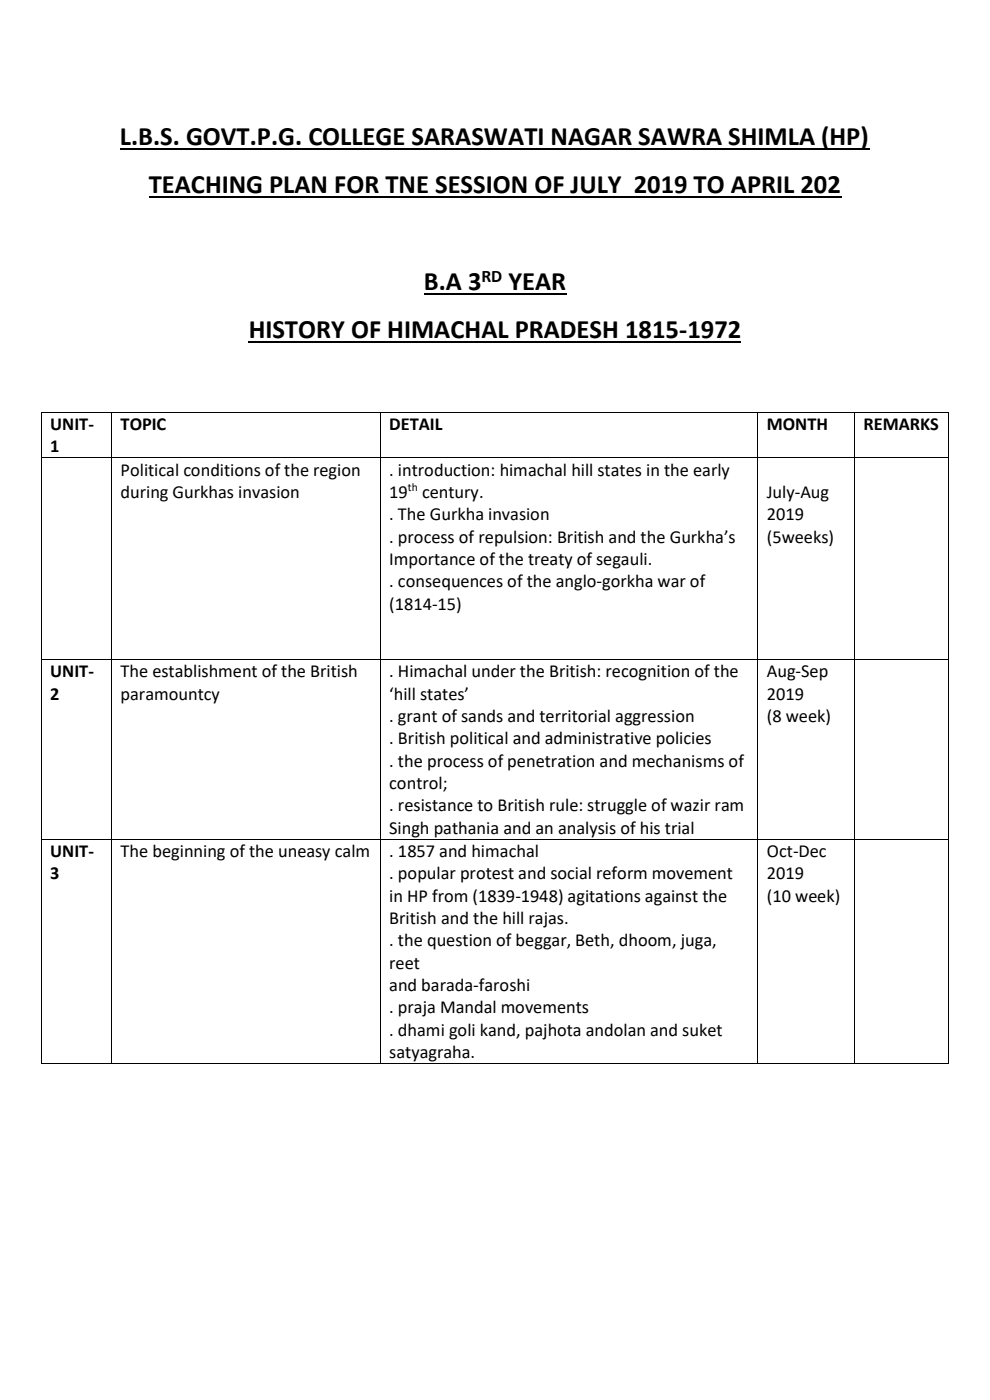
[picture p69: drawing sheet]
<svg xmlns="http://www.w3.org/2000/svg" width="210mm" height="297mm" viewBox="0 0 210 297" stroke-linecap="round" stroke-linejoin="round" font-family="sans-serif">
<defs><g id="words">
<g font-size="5.6">
<text x="25.4" y="30.8">L.B.S. GOVT.P.G. COLLEGE SARASWATI NAGAR SAWRA SHIMLA (HP)</text>
<text x="31.5" y="41">TEACHING PLAN FOR TNE SESSION OF JULY 2019 TO APRIL 202</text>
<text x="89.9" y="61.6">B.A 3</text>
<text x="107.8" y="61.6">YEAR</text>
<text x="52.8" y="71.8">HISTORY OF HIMACHAL PRADESH 1815-1972</text>
</g>
<g font-size="3.9">
<text x="10.7" y="91.2">UNIT-</text>
<text x="10.7" y="96">1</text>
<text x="25.6" y="91.2">TOPIC</text>
<text x="82.6" y="91.2">DETAIL</text>
<text x="162.7" y="91.2">MONTH</text>
<text x="183.2" y="91.2">REMARKS</text>
<text x="25.6" y="100.9">Political conditions of the region</text>
<text x="82.6" y="100.9">. introduction: himachal hill states in the early</text>
<text x="25.6" y="105.6">during Gurkhas invasion</text>
<text x="82.6" y="105.6">19</text>
<text x="89.6" y="105.6">century.</text>
<text x="162.7" y="105.6">July-Aug</text>
<text x="82.6" y="110.4">. The Gurkha invasion</text>
<text x="162.7" y="110.4">2019</text>
<text x="82.6" y="115.1">. process of repulsion: British and the Gurkha’s</text>
<text x="82.6" y="119.9">Importance of the treaty of segauli.</text>
<text x="162.7" y="115.1">(5weeks)</text>
<text x="82.6" y="124.6">. consequences of the anglo-gorkha war of</text>
<text x="82.6" y="129.3">(1814-15)</text>
<text x="10.7" y="143.7">UNIT-</text>
<text x="25.6" y="143.7">The establishment of the British</text>
<text x="82.6" y="143.7">. Himachal under the British: recognition of the</text>
<text x="162.7" y="143.7">Aug-Sep</text>
<text x="10.7" y="148.4">2</text>
<text x="25.6" y="148.4">paramountcy</text>
<text x="82.6" y="148.4">‘hill states’</text>
<text x="162.7" y="148.4">2019</text>
<text x="82.6" y="153.2">. grant of sands and territorial aggression</text>
<text x="162.7" y="153.2">(8 week)</text>
<text x="82.6" y="157.9">. British political and administrative policies</text>
<text x="82.6" y="162.7">. the process of penetration and mechanisms of</text>
<text x="82.6" y="167.4">control;</text>
<text x="82.6" y="172.2">. resistance to British rule: struggle of wazir ram</text>
<text x="82.6" y="176.9">Singh pathania and an analysis of his trial</text>
<text x="10.7" y="181.8">UNIT-</text>
<text x="25.6" y="181.8">The beginning of the uneasy calm</text>
<text x="82.6" y="181.8">. 1857 and himachal</text>
<text x="162.7" y="181.8">Oct-Dec</text>
<text x="10.7" y="186.5">3</text>
<text x="82.6" y="186.5">. popular protest and social reform movement</text>
<text x="82.6" y="191.3">in HP from (1839-1948) agitations against the</text>
<text x="162.7" y="186.5">2019</text>
<text x="162.7" y="191.3">(10 week)</text>
<text x="82.6" y="196">British and the hill rajas.</text>
<text x="82.6" y="200.7">. the question of beggar, Beth, dhoom, juga,</text>
<text x="82.6" y="205.5">reet</text>
<text x="82.6" y="210.2">and barada-faroshi</text>
<text x="82.6" y="215">. praja Mandal movements</text>
<text x="82.6" y="219.7">. dhami goli kand, pajhota andolan and suket</text>
<text x="82.6" y="224.4">satyagraha.</text>
</g>
<text font-size="3.7" x="102.1" y="59.8">RD</text>
<text font-size="2.5" x="86.5" y="104.2">th</text>
</g></defs>
<path d="M25.4 31.6h159M31.5 41.9h147M52.8 72.6h104.5M89.9 62.4h30.2" fill="none" stroke="#000" stroke-width=".38"/>
<g fill="#000">
<path d="M8.7 87.4h.1v.2h-.1z" fill-rule="evenodd"/>
<path d="M8.7 87.4h.1v.2h-.1z" fill-rule="evenodd"/>
<path d="M8.7 97h.1v.2h-.1z" fill-rule="evenodd"/>
<path d="M23.5 87.4h.2v.2h-.2z" fill-rule="evenodd"/>
<path d="M23.5 97h.2v.2h-.2z" fill-rule="evenodd"/>
<path d="M80.6 87.4h.1v.2h-.1z" fill-rule="evenodd"/>
<path d="M80.6 97h.1v.2h-.1z" fill-rule="evenodd"/>
<path d="M160.7 87.4h.2v.2h-.2z" fill-rule="evenodd"/>
<path d="M160.7 97h.2v.2h-.2z" fill-rule="evenodd"/>
<path d="M181.1 87.4h.2v.2h-.2z" fill-rule="evenodd"/>
<path d="M181.1 97h.2v.2h-.2z" fill-rule="evenodd"/>
<path d="M201.2 87.4h.1v.2h-.1z" fill-rule="evenodd"/>
<path d="M201.2 87.4h.1v.2h-.1z" fill-rule="evenodd"/>
<path d="M201.2 97h.1v.2h-.1z" fill-rule="evenodd"/>
<path d="M8.7 139.8h.1v.2h-.1z" fill-rule="evenodd"/>
<path d="M23.5 139.8h.2v.2h-.2z" fill-rule="evenodd"/>
<path d="M80.6 139.8h.1v.2h-.1z" fill-rule="evenodd"/>
<path d="M160.7 139.8h.2v.2h-.2z" fill-rule="evenodd"/>
<path d="M181.1 139.8h.2v.2h-.2z" fill-rule="evenodd"/>
<path d="M201.2 139.8h.1v.2h-.1z" fill-rule="evenodd"/>
<path d="M8.7 178h.1v.1h-.1z" fill-rule="evenodd"/>
<path d="M23.5 178h.2v.1h-.2z" fill-rule="evenodd"/>
<path d="M80.6 178h.1v.1h-.1z" fill-rule="evenodd"/>
<path d="M160.7 178h.2v.1h-.2z" fill-rule="evenodd"/>
<path d="M181.1 178h.2v.1h-.2z" fill-rule="evenodd"/>
<path d="M201.2 178h.1v.1h-.1z" fill-rule="evenodd"/>
<path d="M8.7 225.5h.1v.2h-.1z" fill-rule="evenodd"/>
<path d="M8.7 225.5h.1v.2h-.1z" fill-rule="evenodd"/>
<path d="M23.5 225.5h.2v.2h-.2z" fill-rule="evenodd"/>
<path d="M80.6 225.5h.1v.2h-.1z" fill-rule="evenodd"/>
<path d="M160.7 225.5h.2v.2h-.2z" fill-rule="evenodd"/>
<path d="M181.1 225.5h.2v.2h-.2z" fill-rule="evenodd"/>
<path d="M201.2 225.5h.1v.2h-.1z" fill-rule="evenodd"/>
<path d="M201.2 225.5h.1v.2h-.1z" fill-rule="evenodd"/>
</g>
<g fill="none" stroke="#000" stroke-width=".21">
<path d="M8.8 87.6v9.4M8.8 97.2v42.6M8.8 87.5h14.7M8.8 97.1h14.7M23.6 87.6v9.4M23.6 97.2v42.6M23.7 87.5h56.9M23.7 97.1h56.9M80.7 87.6v9.4M80.7 97.2v42.6M80.7 87.5h80M80.7 97.1h80"/>
<path d="M160.8 87.6v9.4M160.8 97.2v42.6M160.9 87.5h20.2M160.9 97.1h20.2M181.2 87.6v9.4M181.2 97.2v42.6M181.3 87.5h19.9M181.3 97.1h19.9M201.3 87.6v9.4M201.3 97.2v42.6M8.8 139.9h14.7M23.7 139.9h56.9"/>
<path d="M80.7 139.9h80M160.9 139.9h20.2M181.3 139.9h19.9M8.8 140v38M23.6 140v38M80.7 140v38M160.8 140v38M181.2 140v38M201.3 140v38M8.8 178.1v47.4M8.8 178h14.7M23.6 178.1v47.4"/>
<path d="M23.7 178h56.9M80.7 178.1v47.4M80.7 178h80M160.8 178.1v47.4M160.9 178h20.2M181.2 178.1v47.4M181.3 178h19.9M201.3 178.1v47.4M8.8 225.6h14.7M23.7 225.6h56.9M80.7 225.6h80M160.9 225.6h20.2"/>
<path d="M181.3 225.6h19.9"/>
</g>
<use href="#words"/>
</svg>
